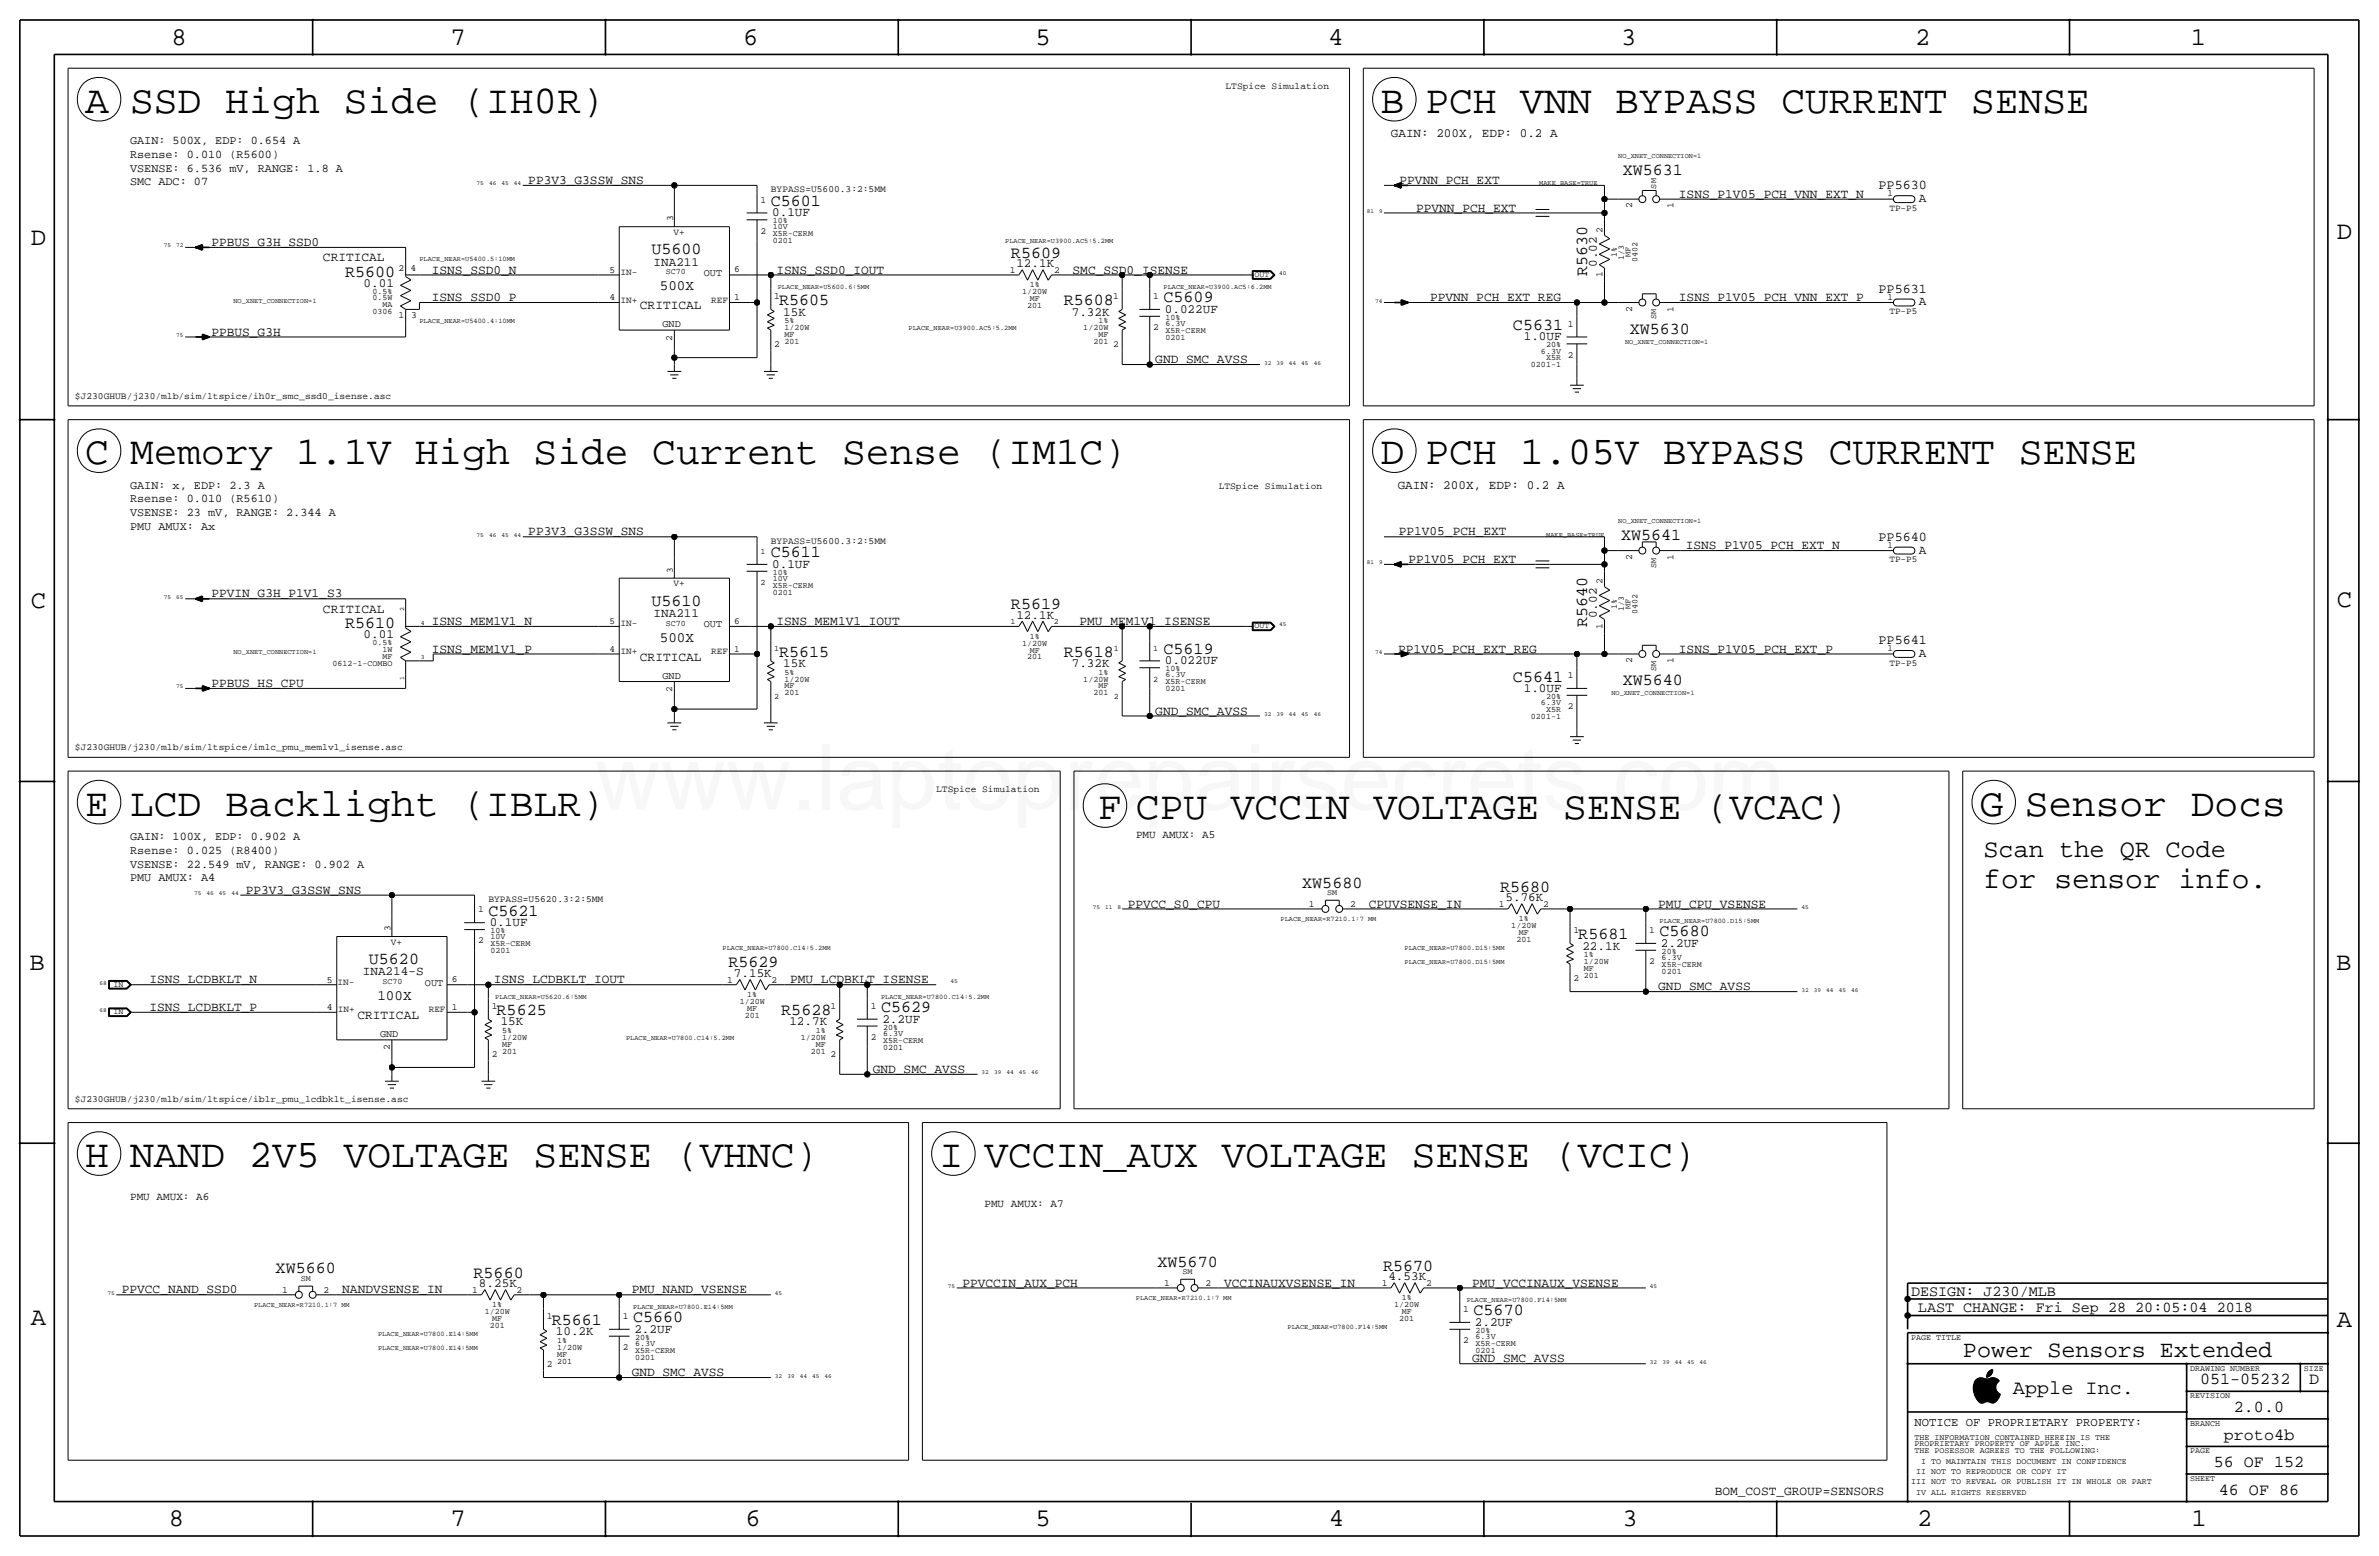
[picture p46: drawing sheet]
<svg xmlns="http://www.w3.org/2000/svg" width="877mm" height="574mm" viewBox="0 0 877 574" stroke-linecap="round" stroke-linejoin="round" font-family="sans-serif">
<defs><g id="words">
<text font-size="33.5" fill="#f00" x="219.3" y="298.4">www.laptoprepairsecrets.com</text>
<g font-size="14.6">
<text x="31.4" y="41.7">A SSD High Side (IH0R)</text>
<text x="509" y="41.7">B PCH VNN BYPASS CURRENT SENSE</text>
<text x="31.4" y="171.2">C Memory 1.1V High Side Current Sense (IM1C)</text>
<text x="509" y="171.2">D PCH 1.05V BYPASS CURRENT SENSE</text>
<text x="31.4" y="300.7">E LCD Backlight (IBLR)</text>
<text x="404.8" y="302">F CPU VCCIN VOLTAGE SENSE (VCAC)</text>
<text x="729.9" y="300.7">G Sensor Docs</text>
<text x="31.4" y="430.3">H NAND 2V5 VOLTAGE SENSE (VHNC)</text>
<text x="346.4" y="430.3">I VCCIN_AUX VOLTAGE SENSE (VCIC)</text>
</g>
<text font-size="10.9" x="731.2" y="327.4">for sensor info.</text>
<g font-size="9.4">
<text x="63.2" y="16.5">8</text>
<text x="166.1" y="16.5">7</text>
<text x="274" y="16.5">6</text>
<text x="381.7" y="16.5">5</text>
<text x="489.7" y="16.5">4</text>
<text x="597.6" y="16.5">3</text>
<text x="706.1" y="16.5">2</text>
<text x="807.7" y="16.5">1</text>
<text x="861.5" y="88.1">D</text>
<text x="11.4" y="90.4">D</text>
<text x="11.4" y="224.3">C</text>
<text x="861.5" y="223.8">C</text>
<text x="10.9" y="357.6">B</text>
<text x="861.3" y="357.4">B</text>
<text x="11.4" y="488.4">A</text>
<text x="861.5" y="489.2">A</text>
<text x="62.2" y="562.6">8</text>
<text x="166.1" y="562.6">7</text>
<text x="274.8" y="562.6">6</text>
<text x="381.7" y="562.6">5</text>
<text x="489.9" y="562.6">4</text>
<text x="598.1" y="562.6">3</text>
<text x="706.8" y="562.6">2</text>
<text x="807.9" y="562.6">1</text>
</g>
<text font-size="9.3" x="731.2" y="316">Scan the QR Code</text>
<text font-size="8.6" x="723.7" y="500.1">Power Sensors Extended</text>
<text font-size="7.4" x="742.1" y="513.9">Apple Inc.</text>
<g font-size="6.2">
<text x="598.3" y="64.5">XW5631</text>
<text x="284.2" y="75.9">C5601</text>
<text x="240.1" y="93.7">U5600</text>
<text x="372.7" y="95">R5609</text>
<text x="585.2" y="101.7" transform="rotate(-90 585.2 101.7)">R5630</text>
<text x="127.2" y="102.1">R5600</text>
<text x="287.2" y="112.5">R5605</text>
<text x="392.2" y="112.5">R5608</text>
<text x="429" y="111.5">C5609</text>
<text x="557.8" y="121.7">C5631</text>
<text x="600.8" y="122.9">XW5630</text>
<text x="597.6" y="199.1">XW5641</text>
<text x="284.2" y="205.5">C5611</text>
<text x="240.1" y="223.3">U5610</text>
<text x="372.7" y="224.5">R5619</text>
<text x="127.2" y="231.6">R5610</text>
<text x="585.2" y="231.2" transform="rotate(-90 585.2 231.2)">R5640</text>
<text x="287.2" y="242.1">R5615</text>
<text x="392.2" y="242.1">R5618</text>
<text x="429" y="241">C5619</text>
<text x="557.8" y="251.2">C5641</text>
<text x="598.3" y="252.5">XW5640</text>
<text x="480.1" y="327.1">XW5680</text>
<text x="553.1" y="328.7">R5680</text>
<text x="180" y="337.6">C5621</text>
<text x="581.9" y="346.2">R5681</text>
<text x="611.8" y="345.2">C5680</text>
<text x="136" y="355.3">U5620</text>
<text x="268.6" y="356.6">R5629</text>
<text x="183.1" y="374.1">R5625</text>
<text x="288" y="374.1">R5628</text>
<text x="324.8" y="373.1">C5629</text>
<text x="426.8" y="466.9">XW5670</text>
<text x="101.6" y="469.4">XW5660</text>
<text x="174.6" y="470.9">R5660</text>
<text x="509.9" y="468.4">R5670</text>
<text x="543.3" y="484.9">C5670</text>
<text x="203.4" y="488.4">R5661</text>
<text x="233.4" y="487.4">C5660</text>
<text x="811.1" y="510.3">051-05232</text>
<text x="851.3" y="510.3">D</text>
<text x="823.6" y="520.4">2.0.0</text>
<text x="819.9" y="530.6">proto4b</text>
<text x="816.2" y="540.8">56 OF 152</text>
<text x="818" y="550.9">46 OF 86</text>
</g>
<g font-size="5.6">
<text x="704.5" y="477.5">DESIGN: J230/MLB</text>
<text x="707.1" y="483.6">LAST CHANGE: Fri Sep 28 20:05:04 2018</text>
</g>
<g font-size="5.3">
<text x="243.3" y="106.9">500X</text>
<text x="243.3" y="236.5">500X</text>
<text x="139.1" y="368.6">100X</text>
</g>
<g font-size="5">
<text x="692.6" y="69.8">PP5630</text>
<text x="692.6" y="107.9">PP5631</text>
<text x="692.6" y="199.4">PP5640</text>
<text x="692.6" y="237.5">PP5641</text>
</g>
<g font-size="4.7">
<text x="512.8" y="50.6">GAIN: 200X, EDP: 0.2 A</text>
<text x="194.8" y="67.8">PP3V3_G3SSW_SNS</text>
<text x="516" y="67.8">PPVNN_PCH_EXT</text>
<text x="522.1" y="78">PPVNN_PCH_EXT</text>
<text x="619" y="72.9">ISNS_P1V05_PCH_VNN_EXT_N</text>
<text x="707.4" y="74.5">A</text>
<text x="284.7" y="79.8">0.1UF</text>
<text x="77.9" y="90.7">PPBUS_G3H_SSD0</text>
<text x="119.1" y="96.3">CRITICAL</text>
<text x="159.2" y="100.8">ISNS_SSD0_N</text>
<text x="241" y="98.1">INA211</text>
<text x="286.2" y="100.8">ISNS_SSD0_IOUT</text>
<text x="374.7" y="98.6">12.1K</text>
<text x="395.4" y="100.8">SMC_SSD0_ISENSE</text>
<text x="588.7" y="98.3" transform="rotate(-90 588.7 98.3)">0.02</text>
<text x="134" y="105.7">0.01</text>
<text x="159.2" y="111">ISNS_SSD0_P</text>
<text x="527.2" y="111">PPVNN_PCH_EXT_REG</text>
<text x="619" y="111">ISNS_P1V05_PCH_VNN_EXT_P</text>
<text x="707.4" y="112.6">A</text>
<text x="235.9" y="114">CRITICAL</text>
<text x="288.7" y="116.3">15K</text>
<text x="395.1" y="116.3">7.32K</text>
<text x="429.5" y="115.3">0.022UF</text>
<text x="77.9" y="123.7">PPBUS_G3H</text>
<text x="561.8" y="125.5">1.0UF</text>
<text x="425.9" y="133.8">GND_SMC_AVSS</text>
<text x="515.3" y="180.1">GAIN: 200X, EDP: 0.2 A</text>
<text x="194.8" y="197.3">PP3V3_G3SSW_SNS</text>
<text x="515.7" y="197.3">PP1V05_PCH_EXT</text>
<text x="621.5" y="202.4">ISNS_P1V05_PCH_EXT_N</text>
<text x="284.7" y="209.3">0.1UF</text>
<text x="519.2" y="207.5">PP1V05_PCH_EXT</text>
<text x="707.4" y="204">A</text>
<text x="77.9" y="220.2">PPVIN_G3H_P1V1_S3</text>
<text x="119.1" y="225.8">CRITICAL</text>
<text x="241" y="227.6">INA211</text>
<text x="588.7" y="227.9" transform="rotate(-90 588.7 227.9)">0.02</text>
<text x="159.2" y="230.4">ISNS_MEM1V1_N</text>
<text x="286.2" y="230.4">ISNS_MEM1V1_IOUT</text>
<text x="374.7" y="228.1">12.1K</text>
<text x="398" y="230.4">PMU_MEM1V1_ISENSE</text>
<text x="134" y="235.2">0.01</text>
<text x="159.2" y="240.5">ISNS_MEM1V1_P</text>
<text x="235.9" y="243.6">CRITICAL</text>
<text x="288.7" y="245.9">15K</text>
<text x="395.1" y="245.9">7.32K</text>
<text x="429.5" y="244.9">0.022UF</text>
<text x="515.5" y="240.5">PP1V05_PCH_EXT_REG</text>
<text x="619" y="240.5">ISNS_P1V05_PCH_EXT_P</text>
<text x="707.4" y="242.1">A</text>
<text x="77.9" y="253.2">PPBUS_HS_CPU</text>
<text x="561.8" y="255">1.0UF</text>
<text x="425.9" y="263.4">GND_SMC_AVSS</text>
<text x="90.6" y="329.4">PP3V3_G3SSW_SNS</text>
<text x="415.8" y="334.5">PPVCC_S0_CPU</text>
<text x="504.7" y="334.5">CPUVSENSE_IN</text>
<text x="555" y="332.2">5.76K</text>
<text x="611.3" y="334.5">PMU_CPU_VSENSE</text>
<text x="180.5" y="341.4">0.1UF</text>
<text x="583.4" y="350">22.1K</text>
<text x="612.3" y="349">2.2UF</text>
<text x="133.8" y="359.4">INA214-S</text>
<text x="55.1" y="362.5">ISNS_LCDBKLT_N</text>
<text x="182.1" y="362.5">ISNS_LCDBKLT_IOUT</text>
<text x="270.6" y="360.2">7.15K</text>
<text x="291.3" y="362.5">PMU_LCDBKLT_ISENSE</text>
<text x="611.3" y="365">GND_SMC_AVSS</text>
<text x="55.1" y="372.6">ISNS_LCDBKLT_P</text>
<text x="131.8" y="375.7">CRITICAL</text>
<text x="184.6" y="378">15K</text>
<text x="291" y="378">12.7K</text>
<text x="325.3" y="376.9">2.2UF</text>
<text x="321.8" y="395.5">GND_SMC_AVSS</text>
<text x="511.9" y="471.9">4.53K</text>
<text x="44.9" y="476.8">PPVCC_NAND_SSD0</text>
<text x="126.2" y="476.8">NANDVSENSE_IN</text>
<text x="176.6" y="474.5">8.25K</text>
<text x="232.9" y="476.8">PMU_NAND_VSENSE</text>
<text x="354.8" y="474.2">PPVCCIN_AUX_PCH</text>
<text x="451.3" y="474.2">VCCINAUXVSENSE_IN</text>
<text x="542.8" y="474.2">PMU_VCCINAUX_VSENSE</text>
<text x="233.9" y="491.2">2.2UF</text>
<text x="543.7" y="488.7">2.2UF</text>
<text x="204.9" y="492.3">10.2K</text>
<text x="542.8" y="502.2">GND_SMC_AVSS</text>
<text x="232.9" y="507.2">GND_SMC_AVSS</text>
<text x="632.2" y="550.9">BOM_COST_GROUP=SENSORS</text>
</g>
<text font-size="4.5" x="705.8" y="525.5">NOTICE OF PROPRIETARY PROPERTY:</text>
<g font-size="4.4">
<text x="48" y="53.1">GAIN: 500X, EDP: 0.654 A</text>
<text x="48" y="58.2">Rsense: 0.010 (R5600)</text>
<text x="48" y="63.2">VSENSE: 6.536 mV, RANGE: 1.8 A</text>
<text x="48" y="68.3">SMC ADC: 07</text>
<text x="48" y="180.1">GAIN: x, EDP: 2.3 A</text>
<text x="48" y="185.2">Rsense: 0.010 (R5610)</text>
<text x="48" y="190.2">VSENSE: 23 mV, RANGE: 2.344 A</text>
<text x="48" y="195.3">PMU AMUX: Ax</text>
<text x="48" y="309.6">GAIN: 100X, EDP: 0.902 A</text>
<text x="48" y="314.7">Rsense: 0.025 (R8400)</text>
<text x="48" y="319.8">VSENSE: 22.549 mV, RANGE: 0.902 A</text>
<text x="48" y="324.9">PMU AMUX: A4</text>
</g>
<g font-size="4.1">
<text x="418.8" y="308.9">PMU AMUX: A5</text>
<text x="48" y="442.2">PMU AMUX: A6</text>
<text x="362.9" y="444.7">PMU AMUX: A7</text>
</g>
<g font-size="3.8">
<text x="259.5" y="101.7">OUT</text>
<text x="244.2" y="120.7">GND</text>
<text x="259.5" y="231.2">OUT</text>
<text x="244.2" y="250.2">GND</text>
<text x="156.7" y="363.3">OUT</text>
<text x="140.1" y="382.3">GND</text>
</g>
<g font-size="3.5">
<text x="451.8" y="32.7">LTSpice Simulation</text>
<text x="284.2" y="70.8">BYPASS=U5600.3:2:5MM</text>
<text x="280.4" y="74.7">1</text>
<text x="601.7" y="76.8" transform="rotate(-90 601.7 76.8)">2</text>
<text x="616.9" y="76.8" transform="rotate(-90 616.9 76.8)">1</text>
<text x="695.9" y="72.4">1</text>
<text x="696.6" y="77.7">TP-P5</text>
<text x="248.1" y="81.5" transform="rotate(-90 248.1 81.5)">3</text>
<text x="248.3" y="86.6">V+</text>
<text x="280.4" y="86.1">2</text>
<text x="590.8" y="85.8" transform="rotate(-90 590.8 85.8)">2</text>
<text x="146.9" y="99.8">2</text>
<text x="151.3" y="99.8">4</text>
<text x="224.7" y="100.6">5</text>
<text x="228.8" y="101.3">IN-</text>
<text x="270.7" y="100.3">6</text>
<text x="372.2" y="100.6">1</text>
<text x="388.6" y="100.6">2</text>
<text x="590.8" y="102.2" transform="rotate(-90 590.8 102.2)">1</text>
<text x="224.7" y="110.7">4</text>
<text x="228.8" y="111.5">IN+</text>
<text x="262.2" y="111.5">REF</text>
<text x="270.7" y="110.7">1</text>
<text x="285.5" y="110.2">1</text>
<text x="410.3" y="110.2">1</text>
<text x="425.2" y="110.2">1</text>
<text x="695.9" y="110.5">1</text>
<text x="146.9" y="117.3">1</text>
<text x="151.6" y="117.3">3</text>
<text x="601.7" y="114.9" transform="rotate(-90 601.7 114.9)">2</text>
<text x="616.9" y="114.9" transform="rotate(-90 616.9 114.9)">1</text>
<text x="696.6" y="115.8">TP-P5</text>
<text x="247.9" y="125.5" transform="rotate(-90 247.9 125.5)">2</text>
<text x="425.2" y="121.6">2</text>
<text x="578" y="120.4">1</text>
<text x="285.5" y="128">2</text>
<text x="410.3" y="128">2</text>
<text x="578" y="131.8">2</text>
<text x="27.6" y="147">$J230GHUB/j230/mlb/sim/ltspice/ih0r_smc_ssd0_isense.asc</text>
<text x="449.3" y="180.1">LTSpice Simulation</text>
<text x="284.2" y="200.4">BYPASS=U5600.3:2:5MM</text>
<text x="695.9" y="201.9">1</text>
<text x="601.7" y="206.3" transform="rotate(-90 601.7 206.3)">2</text>
<text x="616.9" y="206.3" transform="rotate(-90 616.9 206.3)">1</text>
<text x="696.6" y="207.3">TP-P5</text>
<text x="248.1" y="211.1" transform="rotate(-90 248.1 211.1)">3</text>
<text x="590.8" y="215.4" transform="rotate(-90 590.8 215.4)">2</text>
<text x="248.3" y="216.2">V+</text>
<text x="224.7" y="230.1">5</text>
<text x="228.8" y="230.9">IN-</text>
<text x="270.7" y="229.9">6</text>
<text x="590.8" y="231.7" transform="rotate(-90 590.8 231.7)">1</text>
<text x="224.7" y="240.3">4</text>
<text x="228.8" y="241">IN+</text>
<text x="262.2" y="241">REF</text>
<text x="270.7" y="240.3">1</text>
<text x="601.7" y="244.4" transform="rotate(-90 601.7 244.4)">2</text>
<text x="616.9" y="244.4" transform="rotate(-90 616.9 244.4)">1</text>
<text x="695.9" y="240">1</text>
<text x="696.6" y="245.4">TP-P5</text>
<text x="578" y="249.9">1</text>
<text x="247.9" y="255.1" transform="rotate(-90 247.9 255.1)">2</text>
<text x="578" y="261.4">2</text>
<text x="27.6" y="276.6">$J230GHUB/j230/mlb/sim/ltspice/im1c_pmu_mem1v1_isense.asc</text>
<text x="345.2" y="291.8">LTSpice Simulation</text>
<text x="180" y="332.5">BYPASS=U5620.3:2:5MM</text>
<text x="482.5" y="334.3">1</text>
<text x="497.8" y="334.3">2</text>
<text x="552.6" y="334.3">1</text>
<text x="568.9" y="334.3">2</text>
<text x="176.2" y="336.3">1</text>
<text x="144" y="343.1" transform="rotate(-90 144 343.1)">3</text>
<text x="176.2" y="347.7">2</text>
<text x="580.1" y="343.9">1</text>
<text x="608" y="343.9">1</text>
<text x="144.1" y="348.2">V+</text>
<text x="608" y="355.3">2</text>
<text x="120.5" y="362.2">5</text>
<text x="124.5" y="363">IN-</text>
<text x="166.6" y="361.9">6</text>
<text x="268.1" y="362.2">1</text>
<text x="284.4" y="362.2">2</text>
<text x="580.1" y="361.7">2</text>
<text x="181.3" y="371.8">1</text>
<text x="306.2" y="371.8">1</text>
<text x="321" y="371.8">1</text>
<text x="120.5" y="372.4">4</text>
<text x="124.6" y="373.1">IN+</text>
<text x="158.1" y="373.1">REF</text>
<text x="166.6" y="372.4">1</text>
<text x="321" y="383.3">2</text>
<text x="143.7" y="387.2" transform="rotate(-90 143.7 387.2)">2</text>
<text x="181.3" y="389.6">2</text>
<text x="306.2" y="389.6">2</text>
<text x="27.6" y="406.1">$J230GHUB/j230/mlb/sim/ltspice/iblr_pmu_lcdbklt_isense.asc</text>
<text x="429.2" y="474">1</text>
<text x="444.4" y="474">2</text>
<text x="509.4" y="474">1</text>
<text x="525.8" y="474">2</text>
<text x="104" y="476.5">1</text>
<text x="119.3" y="476.5">2</text>
<text x="174.1" y="476.5">1</text>
<text x="190.5" y="476.5">2</text>
<text x="539.5" y="483.6">1</text>
<text x="201.6" y="486.2">1</text>
<text x="229.6" y="486.2">1</text>
<text x="229.6" y="497.6">2</text>
<text x="539.5" y="495">2</text>
<text x="201.6" y="503.9">2</text>
</g>
<g font-size="3.1">
<text x="610.6" y="69.5" transform="rotate(-90 610.6 69.5)">SM</text>
<text x="284.9" y="82.3">10%</text>
<text x="284.9" y="84.6">10V</text>
<text x="284.9" y="87.1">X5R-CERM</text>
<text x="284.9" y="89.7">0201</text>
<text x="596.1" y="94.8" transform="rotate(-90 596.1 94.8)">1%</text>
<text x="598.6" y="95.7" transform="rotate(-90 598.6 95.7)">1/3</text>
<text x="601.2" y="94.8" transform="rotate(-90 601.2 94.8)">MF</text>
<text x="245.4" y="101.1">SC70</text>
<text x="603.7" y="96.7" transform="rotate(-90 603.7 96.7)">0402</text>
<text x="379.6" y="105.9">1%</text>
<text x="462.5" y="102.1">OUT</text>
<text x="137.3" y="110.7">0.5W</text>
<text x="137.3" y="108.2">0.5%</text>
<text x="141" y="113.3">MA</text>
<text x="376.8" y="108.5">1/20W</text>
<text x="378.7" y="113.5">201</text>
<text x="379.6" y="111">MF</text>
<text x="137.3" y="115.8">0306</text>
<text x="289.3" y="119.1">5%</text>
<text x="404.9" y="119.1">1%</text>
<text x="429.7" y="117.9">10%</text>
<text x="610.6" y="117.7" transform="rotate(-90 610.6 117.7)">SM</text>
<text x="289.3" y="121.7">1/20W</text>
<text x="289.3" y="124.2">MF</text>
<text x="399.4" y="121.7">1/20W</text>
<text x="404.9" y="124.2">MF</text>
<text x="429.7" y="122.7">X5R-CERM</text>
<text x="429.7" y="120.1">6.3V</text>
<text x="429.7" y="125.2">0201</text>
<text x="289.3" y="126.7">201</text>
<text x="403.1" y="126.7">201</text>
<text x="568.1" y="130.3">6.3V</text>
<text x="570" y="128">20%</text>
<text x="564.4" y="135.4">0201-1</text>
<text x="570" y="132.8">X5R</text>
<text x="280.4" y="204.2">1</text>
<text x="610.6" y="209.2" transform="rotate(-90 610.6 209.2)">SM</text>
<text x="280.4" y="215.6">2</text>
<text x="284.9" y="214.1">10V</text>
<text x="284.9" y="211.8">10%</text>
<text x="284.9" y="219.2">0201</text>
<text x="284.9" y="216.7">X5R-CERM</text>
<text x="596.1" y="224.4" transform="rotate(-90 596.1 224.4)">1%</text>
<text x="598.6" y="225.3" transform="rotate(-90 598.6 225.3)">1/3</text>
<text x="601.2" y="224.4" transform="rotate(-90 601.2 224.4)">MF</text>
<text x="603.7" y="226.2" transform="rotate(-90 603.7 226.2)">0402</text>
<text x="245.4" y="230.6">SC70</text>
<text x="372.5" y="230.1">1</text>
<text x="388.6" y="230.1">2</text>
<text x="462.5" y="231.6">OUT</text>
<text x="137.3" y="237.7">0.5%</text>
<text x="285.4" y="239.8">1</text>
<text x="376.8" y="238">1/20W</text>
<text x="379.6" y="235.5">1%</text>
<text x="410.6" y="239.8">1</text>
<text x="425.1" y="239.8">1</text>
<text x="122.5" y="245.4">0612-1-COMBO</text>
<text x="141" y="240.3">1W</text>
<text x="141" y="242.8">MF</text>
<text x="378.7" y="243.1">201</text>
<text x="379.6" y="240.5">MF</text>
<text x="289.3" y="251.2">1/20W</text>
<text x="289.3" y="248.7">5%</text>
<text x="399.4" y="251.2">1/20W</text>
<text x="404.9" y="248.7">1%</text>
<text x="425.1" y="251.2">2</text>
<text x="429.7" y="249.7">6.3V</text>
<text x="429.7" y="247.4">10%</text>
<text x="610.6" y="247.3" transform="rotate(-90 610.6 247.3)">SM</text>
<text x="285.4" y="257.6">2</text>
<text x="289.3" y="256.3">201</text>
<text x="289.3" y="253.7">MF</text>
<text x="403.1" y="256.3">201</text>
<text x="404.9" y="253.7">MF</text>
<text x="410.6" y="257.6">2</text>
<text x="429.7" y="254.8">0201</text>
<text x="429.7" y="252.2">X5R-CERM</text>
<text x="570" y="257.6">20%</text>
<text x="568.1" y="259.8">6.3V</text>
<text x="570" y="262.4">X5R</text>
<text x="564.4" y="264.9">0201-1</text>
<text x="489.3" y="329.9">SM</text>
<text x="559.9" y="339.6">1%</text>
<text x="180.8" y="343.9">10%</text>
<text x="180.8" y="346.2">10V</text>
<text x="557.2" y="342.1">1/20W</text>
<text x="559" y="347.2">201</text>
<text x="559.9" y="344.7">MF</text>
<text x="180.8" y="351.3">0201</text>
<text x="180.8" y="348.7">X5R-CERM</text>
<text x="583.9" y="352.8">1%</text>
<text x="612.6" y="351.5">20%</text>
<text x="612.6" y="353.8">6.3V</text>
<text x="583.9" y="355.3">1/20W</text>
<text x="583.9" y="357.9">MF</text>
<text x="612.6" y="356.4">X5R-CERM</text>
<text x="612.6" y="358.9">0201</text>
<text x="41.9" y="363.7">IN</text>
<text x="141" y="362.7">SC70</text>
<text x="583.9" y="360.4">201</text>
<text x="272.7" y="370.1">1/20W</text>
<text x="275.5" y="367.5">1%</text>
<text x="41.9" y="373.9">IN</text>
<text x="274.5" y="375.2">201</text>
<text x="275.5" y="372.6">MF</text>
<text x="185.1" y="380.7">5%</text>
<text x="185.1" y="383.3">1/20W</text>
<text x="295.2" y="383.3">1/20W</text>
<text x="300.8" y="380.7">1%</text>
<text x="325.6" y="381.8">6.3V</text>
<text x="325.6" y="379.5">20%</text>
<text x="185.1" y="388.4">201</text>
<text x="185.1" y="385.8">MF</text>
<text x="298.9" y="388.4">201</text>
<text x="300.8" y="385.8">MF</text>
<text x="325.6" y="386.8">0201</text>
<text x="325.6" y="384.3">X5R-CERM</text>
<text x="110.9" y="472.2">SM</text>
<text x="436" y="469.6">SM</text>
<text x="516.8" y="479.3">1%</text>
<text x="178.7" y="484.4">1/20W</text>
<text x="181.5" y="481.8">1%</text>
<text x="514" y="481.8">1/20W</text>
<text x="516.8" y="484.4">MF</text>
<text x="180.6" y="489.5">201</text>
<text x="181.5" y="486.9">MF</text>
<text x="515.8" y="486.9">201</text>
<text x="544" y="491.2">20%</text>
<text x="205.4" y="497.6">1/20W</text>
<text x="205.4" y="495">1%</text>
<text x="234.1" y="493.8">20%</text>
<text x="234.1" y="496.1">6.3V</text>
<text x="544" y="493.5">6.3V</text>
<text x="544" y="496.1">X5R-CERM</text>
<text x="704.5" y="493.8">PAGE TITLE</text>
<text x="205.4" y="502.7">201</text>
<text x="205.4" y="500.1">MF</text>
<text x="234.1" y="501.1">0201</text>
<text x="234.1" y="498.6">X5R-CERM</text>
<text x="544" y="498.6">0201</text>
<text x="807.4" y="505.2">DRAWING NUMBER</text>
<text x="849.3" y="505.2">SIZE</text>
<text x="807.4" y="515.4">REVISION</text>
<text x="807.4" y="525.5">BRANCH</text>
<text x="705.8" y="533.1">PROPRIETARY PROPERTY OF APPLE INC.</text>
<text x="705.8" y="530.6">THE INFORMATION CONTAINED HEREIN IS THE</text>
<text x="705.8" y="535.7">THE POSESSOR AGREES TO THE FOLLOWING:</text>
<text x="708.2" y="539.5">I TO MAINTAIN THIS DOCUMENT IN CONFIDENCE</text>
<text x="807.4" y="535.7">PAGE</text>
<text x="706.4" y="543.3">II NOT TO REPRODUCE OR COPY IT</text>
<text x="807.4" y="545.8">SHEET</text>
<text x="704.5" y="547.1">III NOT TO REVEAL OR PUBLISH IT IN WHOLE OR PART</text>
<text x="706.4" y="550.9">IV ALL RIGHTS RESERVED</text>
</g>
<g font-size="2.6">
<text x="596.6" y="58.2">NO_XNET_CONNECTION=1</text>
<text x="567.5" y="68.3">MAKE_BASE=TRUE</text>
<text x="370.6" y="89.7">PLACE_NEAR=U3900.AC5:5.2MM</text>
<text x="154.6" y="96.3">PLACE_NEAR=U5400.5:10MM</text>
<text x="286.7" y="106.4">PLACE_NEAR=U5600.6:5MM</text>
<text x="429" y="106.4">PLACE_NEAR=U3900.AC5:6.2MM</text>
<text x="86.1" y="111.5">NO_XNET_CONNECTION=1</text>
<text x="154.6" y="119.1">PLACE_NEAR=U5400.4:10MM</text>
<text x="335" y="121.7">PLACE_NEAR=U3900.AC5:5.2MM</text>
<text x="599.1" y="126.7">NO_XNET_CONNECTION=1</text>
<text x="570" y="197.9">MAKE_BASE=TRUE</text>
<text x="596.6" y="192.8">NO_XNET_CONNECTION=1</text>
<text x="86.1" y="241">NO_XNET_CONNECTION=1</text>
<text x="594.1" y="256.3">NO_XNET_CONNECTION=1</text>
<text x="472.1" y="339.6">PLACE_NEAR=R7210.1:7 MM</text>
<text x="611.8" y="340.1">PLACE_NEAR=U7800.D15:5MM</text>
<text x="266.4" y="350.3">PLACE_NEAR=U7800.C14:5.2MM</text>
<text x="517.9" y="350.3">PLACE_NEAR=U7800.D15:5MM</text>
<text x="517.9" y="355.3">PLACE_NEAR=U7800.D15:5MM</text>
<text x="182.6" y="368">PLACE_NEAR=U5620.6:5MM</text>
<text x="324.8" y="368">PLACE_NEAR=U7800.C14:5.2MM</text>
<text x="230.8" y="383.3">PLACE_NEAR=U7800.C14:5.2MM</text>
<text x="418.8" y="479.3">PLACE_NEAR=R7210.1:7 MM</text>
<text x="540.7" y="479.8">PLACE_NEAR=U7800.F14:5MM</text>
<text x="93.7" y="481.8">PLACE_NEAR=R7210.1:7 MM</text>
<text x="233.4" y="482.3">PLACE_NEAR=U7800.E14:5MM</text>
<text x="474.7" y="490">PLACE_NEAR=U7800.F14:5MM</text>
<text x="139.4" y="492.5">PLACE_NEAR=U7800.E14:5MM</text>
<text x="139.4" y="497.6">PLACE_NEAR=U7800.E14:5MM</text>
</g>
<g font-size="2.4">
<text x="149" y="225.3" transform="rotate(-90 149 225.3)">2</text>
<text x="155.1" y="230.4">4</text>
<text x="155.1" y="243.1">3</text>
<text x="149" y="250.6" transform="rotate(-90 149 250.6)">1</text>
</g>
<g font-size="2.3">
<text x="175.7" y="68.3">75</text>
<text x="180.3" y="68.3">46</text>
<text x="184.9" y="68.3">45</text>
<text x="189.4" y="68.3">44</text>
<text x="503.9" y="78.5">81</text>
<text x="508.5" y="78.5">9</text>
<text x="60.4" y="91.2">75</text>
<text x="65" y="91.2">72</text>
<text x="471.6" y="101.3">40</text>
<text x="506.9" y="111.5">74</text>
<text x="65" y="124.2">75</text>
<text x="466" y="134.4">32</text>
<text x="470.6" y="134.4">39</text>
<text x="475.2" y="134.4">44</text>
<text x="479.8" y="134.4">45</text>
<text x="484.3" y="134.4">46</text>
<text x="175.7" y="197.9">75</text>
<text x="180.3" y="197.9">46</text>
<text x="184.9" y="197.9">45</text>
<text x="189.4" y="197.9">44</text>
<text x="503.9" y="208">81</text>
<text x="508.5" y="208">9</text>
<text x="60.4" y="220.7">75</text>
<text x="65" y="220.7">65</text>
<text x="471.6" y="230.9">45</text>
<text x="506.9" y="241">74</text>
<text x="65" y="253.7">75</text>
<text x="466" y="263.9">32</text>
<text x="470.6" y="263.9">39</text>
<text x="475.2" y="263.9">44</text>
<text x="479.8" y="263.9">45</text>
<text x="484.3" y="263.9">46</text>
<text x="71.6" y="329.9">75</text>
<text x="76.1" y="329.9">46</text>
<text x="80.7" y="329.9">45</text>
<text x="85.3" y="329.9">44</text>
<text x="402.8" y="335">75</text>
<text x="407.4" y="335">11</text>
<text x="412" y="335">8</text>
<text x="664.2" y="335">45</text>
<text x="36.7" y="363">68</text>
<text x="350.4" y="362.5">45</text>
<text x="664.2" y="365.5">32</text>
<text x="668.7" y="365.5">39</text>
<text x="673.3" y="365.5">44</text>
<text x="677.9" y="365.5">45</text>
<text x="682.5" y="365.5">46</text>
<text x="36.7" y="373.1">68</text>
<text x="361.9" y="396">32</text>
<text x="366.5" y="396">39</text>
<text x="371" y="396">44</text>
<text x="375.6" y="396">45</text>
<text x="380.2" y="396">46</text>
<text x="39.6" y="477.3">75</text>
<text x="285.7" y="477.3">45</text>
<text x="349.5" y="474.7">75</text>
<text x="608.3" y="474.7">45</text>
<text x="608.3" y="502.7">32</text>
<text x="612.9" y="502.7">39</text>
<text x="617.4" y="502.7">44</text>
<text x="622" y="502.7">45</text>
<text x="626.6" y="502.7">46</text>
<text x="285.7" y="507.7">32</text>
<text x="290.3" y="507.7">39</text>
<text x="294.8" y="507.7">44</text>
<text x="299.4" y="507.7">45</text>
<text x="304" y="507.7">46</text>
</g>
</g></defs>
<g fill="none" stroke="#000" stroke-width=".37">
<path d="M25.1 25.1h472.4zM25.1 25.1v124.5zM497.5 25.1v124.5zM502.6 25.1v124.5zM502.6 25.1h350.5zM853.1 25.1v124.5zM192.7 68.3h55.9zM248.6 68.3h30.5zM248.6 68.3v7.6zM248.6 75.9v7.7zM275.3 78.5h7.6zM279.1 68.3v2.6z"/>
<path d="M279.1 70.9v7.6zM510.2 78.5h55.9zM510.2 68.3h81.3zM566.1 79.8h5.1zM566.1 78.5h5.1zM566.1 77.2h5.1zM571.2 78.5h20.3zM591.5 68.3v5.1zM591.5 73.4v5.1zM591.5 78.5v2.5zM591.5 73.4h5.1zM596.6 73.4h7.6z"/>
<path d="M605.5 70.2v1.9zM605.5 70.2h5.1zM610.6 70.2v1.9zM611.8 73.4h7.7zM619.5 73.4h76.2zM695.7 73.4h2.5zM699.3 72.1h5.2zM699.5 72.2a1.26 1.26 0 0 0-1.5 1.2 1.26 1.26 0 0 0 1.5 1.3M699.5 74.7h5zM704.5 72.2a1.26 1.26 0 0 1 1.5 1.2 1.26 1.26 0 0 1-1.5 1.3M68.3 91.2h81.3zM149.6 91.2v5.1z"/>
<path d="M149.6 96.3v5.7zM228.3 83.6v38.1zM228.3 83.6h40.6zM268.9 83.6v38.1zM275.3 81h7.6zM279.1 88.6v22.9zM279.1 81v7.6zM376.9 99.4l1.9 3.9zM376.9 99.4l-1.3 1.9zM380.7 99.4l-1.9 3.9zM380.7 99.4l1.9 3.9zM384.5 99.4l-1.9 3.9z"/>
<path d="M384.5 99.4l1.9 3.9zM461.7 99.8v3.1zM461.7 99.8h6.8zM461.8 99.9h6.6zM461.8 99.9v2.9zM461.9 100h6.5zM461.9 100v2.7zM468.4 100l1.3 1.3zM468.4 99.9l1.5 1.4zM468.5 99.8l1.6 1.5zM589.6 97.5l3.8-1.9zM589.6 89.9l3.8-1.9z"/>
<path d="M589.6 93.7l3.8-1.9zM589.6 93.7l3.8 1.9zM589.6 89.9l3.8 1.9zM589.6 97.5l1.9 1.3zM591.5 86.7l1.9 1.3zM591.5 81v5.7zM591.5 98.8v5.1zM147.6 112.8l3.9-2zM147.6 105.2l3.9-2zM147.6 105.2l3.9 1.8zM147.6 109l3.9 1.8zM147.6 109l3.9-2z"/>
<path d="M147.6 112.8l2 1.2zM149.6 119.1v5.1zM149.6 114h5zM149.6 101.3h5zM149.6 114v5.1zM149.6 102l2 1.2zM154.6 111.5v2.5zM154.6 111.5h66.1zM154.6 101.3h66.1zM220.7 111.5h7.6zM220.7 101.3h7.6zM268.9 111.5h7.7z"/>
<path d="M268.9 101.3h7.7zM276.6 111.5h2.5zM276.6 101.3h7.6zM279.1 111.5v20.3zM282.9 118.6l2.5 1.3zM282.9 116.1l2.5 1.2zM282.9 118.6l2.5-1.3zM282.9 116.1l2.5-1.3zM284.2 101.3v5.1zM284.2 106.4v7.6zM284.2 114l1.2 .8zM284.2 101.3h86.3z"/>
<path d="M370.5 101.3h5.1zM387.7 101.3h5.7zM387.7 101.3l-1.3 2zM393.4 101.3h20.3zM412.4 119.9l2.6-1.3zM412.4 117.3l2.6-1.2zM412.4 114.8l1.3-.8zM412.4 119.9l2.6 1zM412.4 117.3l2.6 1.3zM412.4 114.8l2.6 1.3zM413.7 101.3h10.2zM413.7 101.3v5.1z"/>
<path d="M413.7 106.4v7.6zM420.1 116.6h7.6zM420.1 114h7.6zM423.9 101.3h35.5zM423.9 101.3v5.1zM423.9 106.4v7.6zM423.9 116.6v7.6zM459.4 101.3h2.6zM461.7 102.9h6.8zM461.8 102.8h6.6zM461.9 102.7h6.5zM462 100.1h6.3z"/>
<path d="M462 100.1v2.5zM462 102.6h6.3zM468.3 100.1l1.3 1.2zM468.4 102.7l1.3-1.4zM468.4 102.8l1.5-1.5zM468.5 102.9l1.6-1.6zM469.6 101.3l-1.3 1.3zM510.2 111.5h71.2zM581.4 111.5h10.1zM581.4 111.5v5.1zM581.4 116.6v7.6zM591.5 103.9v7.6z"/>
<path d="M591.5 111.5h5.1zM596.6 111.5h7.6zM605.5 108.3v1.9zM605.5 108.3h5.1zM610.6 108.3v1.9zM611.8 111.5h7.7zM619.5 111.5h76.2zM695.7 111.5h2.5zM699.3 110.2h5.2zM699.5 110.3a1.26 1.26 0 0 0-1.5 1.2 1.26 1.26 0 0 0 1.5 1.3M699.5 112.8h5zM704.5 110.3a1.26 1.26 0 0 1 1.5 1.2 1.26 1.26 0 0 1-1.5 1.3"/>
<path d="M68.3 124.2h81.3zM228.3 121.7h40.6zM246.1 136.9h5.1zM247.1 138.2h3zM247.9 139.4h1.5zM248.6 131.8h30.5zM248.6 131.8v2.6zM248.6 129.3v2.5zM248.6 121.7v7.6zM248.6 134.4v2.5zM281.6 136.9h5.1zM282.7 138.2h3z"/>
<path d="M282.9 120.9l1.3 .8zM282.9 120.9l2.5-1zM283.4 139.4h1.5zM284.2 129.3v5.1zM284.2 134.4v2.5zM284.2 121.7v7.6zM413.7 121.7l1.3-.8zM413.7 129.3v5.1zM413.7 134.4h10.2zM413.7 121.7v7.6zM423.9 134.4h40.6zM423.9 124.2v10.2z"/>
<path d="M577.5 124.2h7.7zM577.5 126.7h7.7zM581.4 134.4v5zM581.4 126.7v7.7zM581.4 139.4v2.6zM25.1 154.7v124.4zM25.1 154.7h472.4zM25.1 149.6h472.4zM497.5 154.7v124.4zM502.6 154.7h350.5zM502.6 154.7v124.4zM502.6 149.6h350.5z"/>
<path d="M578.8 142h5.1zM579.8 143.3h3.1zM580.6 144.5h1.5zM853.1 154.7v124.4zM192.7 197.9h55.9zM248.6 197.9h30.5zM248.6 197.9v7.6zM279.1 197.9v2.5zM510.2 197.9h81.3zM591.5 197.9v5zM605.5 199.7v2zM605.5 199.7h5.1z"/>
<path d="M610.6 199.7v2zM228.3 213.1v38.1zM228.3 213.1h40.6zM248.6 205.5v7.6zM268.9 213.1v38.1zM275.3 210.6h7.6zM275.3 208h7.6zM279.1 218.2v22.8zM279.1 200.4v7.6zM279.1 210.6v7.6zM510.2 208h55.9zM566.1 209.3h5.1z"/>
<path d="M566.1 208h5.1zM566.1 206.8h5.1zM571.2 208h20.3zM589.6 219.5l3.8-2zM589.6 219.5l3.8 1.8zM591.5 216.3l1.9 1.2zM591.5 202.9v5.1zM591.5 208v2.6zM591.5 202.9h5.1zM591.5 210.6v5.7zM596.6 202.9h7.6zM611.8 202.9h7.7z"/>
<path d="M619.5 202.9h76.2zM695.7 202.9h2.5zM699.3 201.7h5.2zM699.5 201.7a1.26 1.26 0 0 0-1.5 1.3 1.26 1.26 0 0 0 1.5 1.2M699.5 204.2h5zM704.5 201.7a1.26 1.26 0 0 1 1.5 1.3 1.26 1.26 0 0 1-1.5 1.2M68.3 220.7h81.3zM147.6 234.7l3.9-1.9zM147.6 234.7l3.9 1.9zM147.6 238.5l3.9 1.9zM147.6 238.5l3.9-1.9zM149.6 220.7v5.1z"/>
<path d="M149.6 230.9h5zM149.6 225.8v5.7zM149.6 231.5l2 1.3zM154.6 230.9h66.1zM220.7 230.9h7.6zM268.9 230.9h7.7zM276.6 230.9h7.6zM284.2 230.9v5.1zM284.2 236v7.6zM284.2 230.9h86.3zM370.5 230.9h5.1zM376.9 229l1.9 3.8z"/>
<path d="M376.9 229l-1.3 1.9zM380.7 229l-1.9 3.8zM380.7 229l1.9 3.8zM384.5 229l-1.9 3.8zM384.5 229l1.9 3.8zM387.7 230.9h5.7zM387.7 230.9l-1.3 1.9zM393.4 230.9h20.3zM413.7 230.9h10.2zM413.7 230.9v5.1zM413.7 236v7.6zM423.9 230.9h35.5z"/>
<path d="M423.9 230.9v5.1zM423.9 236v7.6zM459.4 230.9h2.6zM461.7 232.5h6.8zM461.7 229.3v3.2zM461.7 229.3h6.8zM461.8 229.4h6.6zM461.8 229.4v3zM461.8 232.4h6.6zM461.9 229.5h6.5zM461.9 229.5v2.8zM461.9 232.3h6.5z"/>
<path d="M462 229.6h6.3zM462 229.6v2.6zM462 232.2h6.3zM468.3 229.6l1.3 1.3zM468.4 232.3l1.3-1.4zM468.4 229.5l1.3 1.4zM468.4 232.4l1.5-1.5zM468.4 229.4l1.5 1.5zM468.5 229.3l1.6 1.6zM468.5 232.5l1.6-1.6zM469.6 230.9l-1.3 1.3zM589.6 227.1l3.8-2z"/>
<path d="M589.6 223.3l3.8-2zM589.6 223.3l3.8 1.8zM589.6 227.1l1.9 1.2zM591.5 233.4v7.6zM591.5 228.3v5.1zM605.5 237.8v2zM605.5 237.8h5.1zM610.6 237.8v2zM699.3 239.8h5.2zM699.5 239.8a1.26 1.26 0 0 0-1.5 1.3 1.26 1.26 0 0 0 1.5 1.2M704.5 239.8a1.26 1.26 0 0 1 1.5 1.3 1.26 1.26 0 0 1-1.5 1.2M68.3 253.7h81.3z"/>
<path d="M147.6 242.3l3.9-1.9zM147.6 242.3l2 1.3zM149.6 248.7v5zM149.6 243.6h5zM149.6 243.6v5.1zM154.6 243.6h5.1zM159.7 241v2.6zM159.7 241h61zM220.7 241h7.6zM228.3 251.2h40.6zM248.6 258.8v2.6zM248.6 251.2v7.6z"/>
<path d="M268.9 241h7.7zM276.6 241h2.5zM279.1 241v20.4zM282.9 250.4l1.3 .8zM282.9 248.2l2.5 1.2zM282.9 245.6l2.5 1.3zM282.9 250.4l2.5-1zM282.9 248.2l2.5-1.3zM282.9 245.6l2.5-1.3zM284.2 258.8v5.1zM284.2 251.2v7.6zM284.2 243.6l1.2 .7z"/>
<path d="M412.4 249.4l2.6-1.2zM412.4 246.9l2.6-1.3zM412.4 244.3l1.3-.7zM412.4 249.4l2.6 1zM412.4 246.9l2.6 1.3zM412.4 244.3l2.6 1.3zM413.7 251.2l1.3-.8zM413.7 258.8v5.1zM413.7 251.2v7.6zM420.1 246.1h7.6zM420.1 243.6h7.6zM423.9 253.7v10.2z"/>
<path d="M423.9 246.1v7.6zM510.2 241h71.2zM577.5 253.7h7.7zM577.5 256.3h7.7zM581.4 241h10.1zM581.4 241v5.1zM581.4 246.1v7.6zM581.4 256.3v7.6zM591.5 241h5.1zM596.6 241h7.6zM611.8 241h7.7zM619.5 241h76.2z"/>
<path d="M695.7 241h2.5zM699.5 242.3h5zM25.1 279.1h472.4zM246.1 266.4h5.1zM247.1 267.7h3zM247.9 269h1.5zM248.6 261.4h30.5zM248.6 261.4v2.5zM248.6 263.9v2.5zM281.6 266.4h5.1zM282.7 267.7h3zM283.4 269h1.5z"/>
<path d="M284.2 263.9v2.5zM413.7 263.9h10.2zM423.9 263.9h40.6zM502.6 279.1h350.5zM578.8 271.5h5.1zM579.8 272.8h3.1zM580.6 274.1h1.5zM581.4 263.9v5.1zM581.4 269v2.5zM25.1 284.2h365.8zM25.1 284.2v124.5zM390.9 284.2v124.5z"/>
<path d="M395.9 284.2v124.5zM395.9 284.2h322.6zM718.5 284.2v124.5zM723.6 284.2v124.5zM723.6 284.2h129.5zM853.1 284.2v124.5zM88.6 329.9h55.9zM144.5 329.9h30.5zM144.5 329.9v7.7zM144.5 337.6v7.6zM175 329.9v2.6zM175 332.5v7.6z"/>
<path d="M413.7 335h66.1zM479.8 335h7.6zM488.6 331.8v2zM488.6 331.8h5.1zM493.7 331.8v2zM495 335h7.6zM502.6 335h48.3zM550.9 335h5.1zM557.2 333.1l-1.2 1.9zM557.2 333.1l2 3.9zM561 333.1l-1.8 3.9zM561 333.1l2 3.9z"/>
<path d="M564.8 333.1l-1.8 3.9zM564.8 333.1l2 3.9zM568 335h5.7zM568 335l-1.2 2zM573.7 335h5.1zM578.8 335h28zM578.8 335v5.1zM606.8 335h55.8zM606.8 335v5.1zM124.2 345.2h40.6zM124.2 345.2v38.1zM164.8 345.2v38.1z"/>
<path d="M171.1 340.1h7.7zM171.1 342.6h7.7zM175 350.3v22.8zM175 342.6v7.7zM577.5 354.6l2.6-1zM577.5 352.3l2.6-1.3zM577.5 349.8l2.6-1.3zM577.5 354.6l1.3 .7zM577.5 352.3l2.6 1.3zM577.5 349.8l2.6 1.2zM578.8 355.3v7.7zM578.8 340.1v7.6z"/>
<path d="M578.8 347.7l1.3 .8zM602.9 350.3h7.7zM602.9 347.7h7.7zM606.8 357.9v7.6zM606.8 340.1v7.6zM606.8 350.3v7.6zM40 371.6v3.1zM40 374.7h6.8zM40 361.4v3.1zM40 364.5h6.8zM40 371.6h6.8zM40 361.4h6.8z"/>
<path d="M40.1 371.7h6.7zM40.1 361.5h6.7zM40.1 371.7v2.9zM40.1 374.6h6.7zM40.1 361.5v2.9zM40.1 364.4h6.7zM40.2 371.8h6.5zM40.2 371.8v2.7zM40.2 374.5h6.5zM40.2 361.6h6.5zM40.2 361.6v2.7zM40.2 364.3h6.5z"/>
<path d="M40.3 371.9h6.4zM40.3 361.7h6.4zM40.3 371.9v2.5zM40.3 374.4h6.4zM40.3 361.7v2.5zM40.3 364.2h6.4zM46.7 374.4l1.3-1.3zM46.7 364.2l1.3-1.2zM46.7 371.9l1.3 1.2zM46.7 361.7l1.3 1.3zM46.7 374.5l1.4-1.4zM46.7 364.3l1.4-1.3z"/>
<path d="M46.7 371.8l1.4 1.3zM46.7 361.6l1.4 1.4zM46.8 371.7l1.5 1.4zM46.8 361.5l1.5 1.5zM46.8 371.6l1.6 1.5zM46.8 361.4l1.6 1.6zM46.8 374.7l1.6-1.6zM46.8 364.5l1.6-1.5zM48 373.1h2.5zM48 363h2.5zM48.3 373.1l-1.5 1.5zM48.3 363l-1.5 1.4z"/>
<path d="M50.5 363h66zM50.5 373.1h66zM116.5 363h7.7zM116.5 373.1h7.7zM164.8 363h7.6zM164.8 373.1h7.6zM172.4 373.1h2.6zM172.4 363h7.6zM175 373.1v20.3zM178.8 377.7l2.5-1.3zM178.8 377.7l2.5 1.3zM180 363h86.4z"/>
<path d="M180 363v5zM180 368v7.7zM180 375.7l1.3 .7zM266.4 363h5.1zM272.7 361l2 3.9zM272.7 361l-1.2 2zM276.6 361l-1.9 3.9zM276.6 361l1.9 3.9zM280.4 361l-1.9 3.9zM280.4 361l1.9 3.9zM283.6 363h5.7zM283.6 363l-1.3 1.9z"/>
<path d="M289.3 363h20.3zM308.3 379l2.5 1.2zM308.3 376.4l2.5 1.3zM308.3 379l2.5-1.3zM308.3 376.4l1.3-.7zM309.6 363h10.1zM309.6 363v5zM309.6 368v7.7zM315.9 378.2h7.6zM315.9 375.7h7.6zM319.7 363v5zM319.7 363h25.4z"/>
<path d="M319.7 368v7.7zM319.7 378.2v7.6zM578.8 363v2.5zM578.8 365.5h28zM606.8 365.5h55.8zM124.2 383.3h40.6zM141.9 398.5h5.1zM143 399.8h3zM144.5 393.4h30.5zM144.5 393.4v2.6zM144.5 390.9v2.5zM144.5 383.3v7.6z"/>
<path d="M144.5 396v2.5zM177.5 398.5h5.1zM178.5 399.8h3.1zM178.8 382.5l2.5-1zM178.8 380.2l2.5-1.2zM178.8 382.5l1.2 .8zM178.8 380.2l2.5 1.3zM180 390.9v5.1zM180 396v2.5zM180 383.3v7.6zM308.3 381.5l2.5 1zM308.3 381.5l2.5-1.3z"/>
<path d="M309.6 383.3l1.2-.8zM309.6 390.9v5.1zM309.6 396h10.1zM309.6 383.3v7.6zM319.7 396h40.7zM319.7 385.8v10.2zM25.1 408.7h365.8zM25.1 413.8v124.4zM25.1 413.8h309.9zM143.7 401.1h1.5zM179.3 401.1h1.5zM335 413.8v124.4z"/>
<path d="M340.1 413.8v124.4zM340.1 413.8h355.6zM395.9 408.7h322.6zM695.7 413.8v124.4zM723.6 408.7h129.5zM42.9 477.3h58.4zM101.3 477.3h7.6zM110.2 474.1h5.1zM110.2 474.1v1.9zM115.3 474.1v1.9zM116.5 477.3h7.7zM124.2 477.3h48.2z"/>
<path d="M172.4 477.3h5.1zM178.8 475.3l-1.3 2zM178.8 475.3l1.9 3.9zM182.6 475.3l-1.9 3.9zM182.6 475.3l1.9 3.9zM186.4 475.3l-1.9 3.9zM186.4 475.3l1.9 3.9zM189.6 477.3l-1.3 1.9zM189.6 477.3h5.7zM195.3 477.3h5.1zM200.4 477.3h27.9zM200.4 477.3v5z"/>
<path d="M228.3 477.3v5zM228.3 477.3h55.9zM352.8 474.7h73.6zM426.4 474.7h7.6zM435.3 471.5v2zM435.3 471.5h5.1zM440.4 471.5v2zM441.7 474.7h7.6zM449.3 474.7h58.4zM507.7 474.7h5.1zM514 472.8l2 3.9zM514 472.8l-1.2 1.9z"/>
<path d="M517.9 472.8l-1.9 3.9zM517.9 472.8l1.9 3.9zM521.7 472.8l-1.9 3.9zM521.7 472.8l1.9 3.9zM524.9 474.7l-1.3 2zM524.9 474.7h5.7zM530.6 474.7h7.6zM538.2 474.7h68.6zM538.2 474.7v5.1zM538.2 479.8v7.6zM199.1 496.8l1.3 .8zM199.1 494.5l2.5 1.3z"/>
<path d="M199.1 492l2.5 1.3zM199.1 496.8l2.5-1zM199.1 494.5l2.5-1.2zM199.1 492l2.5-1.3zM200.4 497.6v7.6zM200.4 482.3v7.7zM200.4 490l1.2 .7zM224.5 492.5h7.6zM224.5 490h7.6zM228.3 482.3v7.7zM228.3 492.5v7.6zM534.4 490h7.6z"/>
<path d="M534.4 487.4h7.6zM538.2 497.6v5.1zM538.2 490v7.6zM200.4 507.7h27.9zM200.4 505.2v2.5zM228.3 507.7h55.9zM228.3 500.1v7.6zM538.2 502.7h68.6zM727.5 511.7h8.3zM727.5 511.8h8.3zM727.5 511.6h8.3zM727.5 511.9h8.3z"/>
<path d="M727.5 511.1h8.3zM727.5 512.2h8.4zM727.5 512.4h8.5zM727.5 511.2h8.2zM727.5 511.3h8.2zM727.5 511.5h8.2zM727.5 511.4h8.2zM727.5 512h8.3zM727.5 512.1h8.3zM727.5 512.3h8.4zM727.6 512.7h8.5zM727.6 512.5h8.4z"/>
<path d="M727.6 512.8h8.6zM727.6 510.8h8.2zM727.6 511h8.2zM727.6 510.9h8.2zM727.6 510.7h8.2zM727.6 512.6h8.4zM727.6 513.1h8.8zM727.6 512.9h8.6zM727.6 510.6h8.3zM727.6 510.5h8.3zM727.6 513h8.7zM727.7 513.2h8.8z"/>
<path d="M727.7 510.2h8.3zM727.7 510.4h8.2zM727.7 510.3h8.3zM727.7 513.3h8.9zM727.7 513.4h9.1zM727.7 510.1h8.3zM727.8 510h8.3zM727.8 513.6h9.2zM727.8 513.5h9.1zM727.8 509.9h8.4zM727.8 513.8h9.6zM727.8 513.7h9.4z"/>
<path d="M727.8 509.8h8.5zM727.9 509.6h8.5zM727.9 513.9h9.5zM727.9 509.7h8.4zM727.9 514h9.5zM727.9 514.1h9.5zM728 509.5h8.5zM728 514.2h9.4zM728 509.4h8.6zM728 509.3h8.7zM728 514.4h9.3zM728.1 514.5h9.2z"/>
<path d="M728.1 509.2h8.8zM728.1 509.1h8.9zM728.1 514.6h9.1zM728.2 509h8.8zM728.2 514.7h9zM728.2 514.8h9zM728.3 514.9h8.8zM728.3 508.9h8.7zM728.3 508.8h8.6zM728.3 515.1h8.7zM728.3 515h8.8zM728.4 515.2h8.6z"/>
<path d="M728.4 508.7h8.4zM728.5 515.3h8.4zM728.5 515.4h8.4zM728.5 508.6h8.2zM728.6 515.5h8.2zM728.6 508.5h8zM728.7 515.6h8zM728.7 515.7h7.9zM728.7 508.4h7.7zM728.8 515.8h7.8zM728.9 515.9h7.6zM728.9 508.3h3.1z"/>
<path d="M728.9 516h7.5zM729 516.1h7.3zM729 508.2h2.6zM729.1 516.2h7.1zM729.2 516.3h6.9zM729.2 508.1l1.8-.2a3.7 3.7 0 0 0 3.3-.1 2.44 2.44 0 0 1 2.7 1.3 2.72 2.72 0 0 0 .5 4.8 3.5 3.5 0 0 1-3.1 3.2l-1.6-.4-1.1 .2M729.2 508.1a4.7 4.7 0 0 0-1.2 6.3l1.8 2.6 .8 .2 1-.3M729.3 508.1h2.1zM729.3 516.4h6.7zM729.4 516.5h6.5zM729.5 516.6h6.3zM729.6 516.7h2.5z"/>
<path d="M729.6 507.9h1.4zM729.7 516.8h2.1zM729.8 516.9h1.9zM729.9 517h1.6zM730.2 517.1h1zM732.4 507.4h.8zM732.4 507.6h.4zM732.4 507.5h.6zM732.4 507.1h1.3zM732.4 507h1.4zM732.4 507.2h1.2zM732.4 507.3h1z"/>
<path d="M732.5 506.9h1.4zM732.5 506.8h1.5zM732.5 506.7h1.6zM732.5 506.6h1.7zM732.6 506.5h1.7zM732.6 506.4h1.7zM732.7 506.3h1.7zM732.7 506.2h1.7zM732.8 506.1h1.7zM732.8 506h1.7zM732.9 505.9h1.6zM733 505.8h1.6z"/>
<path d="M733.1 505.7h1.5zM733.1 508.3h3.1zM733.2 505.6h1.4zM733.2 516.7h2.5zM733.3 505.5h1.4zM733.4 505.4h1.3zM733.4 508.2h2.6zM733.6 516.8h2zM733.6 505.3h1.1zM733.7 508.1h2.1zM733.7 505.2h1zM733.8 516.9h1.7z"/>
<path d="M733.9 505.1h.8zM733.9 507.9h1.6zM734 517h1.3zM734.1 505h.6zM734.3 517.1h.7zM734.3 507.8h.8zM734.3 504.9h.4zM734.7 504.7a2.81 2.81 0 0 0-2.3 3 2.71 2.71 0 0 0 2.3-2.9M25.1 538.2h309.9zM340.1 538.2h355.6z"/>
<circle cx="36.5" cy="36.6" r="8.1"/>
<circle cx="514" cy="36.6" r="8.1"/>
<circle cx="605.5" cy="73.4" r="1.28"/>
<circle cx="610.6" cy="73.4" r="1.28"/>
<circle cx="605.5" cy="111.5" r="1.28"/>
<circle cx="610.6" cy="111.5" r="1.28"/>
<circle cx="36.5" cy="166.2" r="8.1"/>
<circle cx="514" cy="166.2" r="8.1"/>
<circle cx="605.5" cy="203" r="1.28"/>
<circle cx="610.6" cy="203" r="1.28"/>
<circle cx="605.5" cy="241.1" r="1.28"/>
<circle cx="610.6" cy="241.1" r="1.28"/>
<circle cx="36.5" cy="295.7" r="8.1"/>
<circle cx="407.3" cy="297" r="8.1"/>
<circle cx="735" cy="295.7" r="8.1"/>
<circle cx="488.6" cy="335" r="1.28"/>
<circle cx="493.7" cy="335" r="1.28"/>
<circle cx="36.5" cy="425.3" r="8.1"/>
<circle cx="351.5" cy="425.3" r="8.1"/>
<circle cx="110.2" cy="477.3" r="1.28"/>
<circle cx="115.3" cy="477.3" r="1.28"/>
<circle cx="435.3" cy="474.7" r="1.28"/>
<circle cx="440.4" cy="474.7" r="1.28"/>
</g>
<g fill="none" stroke="#000" stroke-width=".6" stroke-linecap="butt">
<path d="M7.3 7.4v558.8zM7.3 7.4h862.3zM115.3 7.4v12.7zM223.2 7.4v12.7zM331.2 7.4v12.7zM439.1 7.4v12.7zM547.1 7.4v12.7zM655 7.4v12.7zM763 7.4v12.7zM869.6 7.4v558.8zM20 20.1v533.4zM20 20.1h838.2z"/>
<path d="M858.2 20.1v533.4zM514 68.3l2.6 .5zM514 68.3l2.6 .8zM514 68.3l2.6-.5zM514 68.3l2.6-.2zM514 68.3l2.6 .3zM514 68.3l2.6-1zM514 68.3l2.6 1zM514 68.3l2.6-.7zM514 68.3h5.1zM516.6 67.3v2zM72.1 91.2l2.5 .5z"/>
<path d="M72.1 91.2l2.5 .7zM72.1 91.2l2.5-.5zM72.1 91.2l2.5-.3zM72.1 91.2l2.5 .2zM72.1 91.2l2.5-1zM72.1 91.2l2.5 1zM72.1 91.2l2.5-.8zM72.1 91.2h5.1zM74.6 90.2v2zM514 111.5h5.1zM516.6 110.5v2zM516.6 111l2.5 .5z"/>
<path d="M516.6 110.7l2.5 .8zM516.6 112l2.5-.5zM516.6 111.8l2.5-.3zM516.6 111.3l2.5 .2zM516.6 112.5l2.5-1zM516.6 110.5l2.5 1zM516.6 112.3l2.5-.8zM72.1 124.2h5.1zM74.6 124.7l2.6-.5zM74.6 125l2.6-.8zM74.6 123.7l2.6 .5zM74.6 124l2.6 .2z"/>
<path d="M74.6 124.5l2.6-.3zM74.6 123.2l2.6 1zM74.6 125.2l2.6-1zM74.6 123.4l2.6 .8zM74.6 123.2v2zM7.3 154.7h12.7zM858.2 154.7h11.4zM74.6 219.7v2zM514 208l2.6-.5zM514 208l2.6-.7zM514 208l2.6 .5zM514 208l2.6 .3z"/>
<path d="M514 208l2.6-.2zM514 208l2.6 1zM514 208l2.6-1zM514 208l2.6 .8zM514 208h5.1zM516.6 207v2zM72.1 220.7l2.5 .5zM72.1 220.7l2.5 .8zM72.1 220.7l2.5-.5zM72.1 220.7l2.5-.2zM72.1 220.7l2.5 .3zM72.1 220.7l2.5-1z"/>
<path d="M72.1 220.7l2.5 1zM72.1 220.7l2.5-.7zM72.1 220.7h5.1zM72.1 253.7h5.1zM74.6 254.3l2.6-.6zM74.6 254.5l2.6-.8zM74.6 253.2l2.6 .5zM74.6 253.5l2.6 .2zM74.6 254l2.6-.3zM74.6 252.7l2.6 1zM74.6 254.8l2.6-1.1zM74.6 253l2.6 .7z"/>
<path d="M74.6 252.7v2.1zM514 241h5.1zM516.6 240v2.1zM516.6 240.5l2.5 .5zM516.6 240.3l2.5 .7zM516.6 241.6l2.5-.6zM516.6 241.3l2.5-.3zM516.6 240.8l2.5 .2zM516.6 242.1l2.5-1.1zM516.6 240l2.5 1zM516.6 241.8l2.5-.8zM7.3 288h12.7z"/>
<path d="M858.2 288h11.4zM7.3 421.4h12.7zM858.2 421.4h11.4zM703.3 478.8v6.1zM703.3 478.8h154.9zM703.3 472.9v5.9zM703.3 472.9h154.9zM703.3 491.2h154.9zM703.3 484.9v5.1zM703.3 484.9h154.9zM703.3 491.2v62.3zM703.3 502.7h154.9z"/>
<path d="M806.1 502.7v50.8zM806.1 512.8h52.1zM848.1 502.7v10.1zM703.3 520.4h102.8zM806.1 533.1h52.1zM806.1 523h52.1zM20 553.5h838.2zM115.3 553.5v12.7zM223.2 553.5v12.7zM331.2 553.5v12.7zM439.1 554v12.2zM547.1 553.5v12.7z"/>
<path d="M655 553.5v12.7zM763 553.5v12.7zM806.1 543.3h52.1zM7.3 566.2h862.3z"/>
</g>
<g fill="#000" stroke="#000" stroke-width=".37">
<path d="M115.1 7.2h.4v.3h-.4zM115.1 19.9h.4v.3h-.4zM223 7.2h.4v.3h-.4zM223 19.9h.4v.3h-.4zM331 19.9h.4v.3h-.4zM331 7.2h.4v.3h-.4zM438.9 7.2h.4v.3h-.4zM438.9 19.9h.4v.3h-.4zM546.9 7.2h.4v.3h-.4zM546.9 19.9h.4v.3h-.4zM654.8 19.9h.4v.3h-.4zM654.8 7.2h.4v.3h-.4z"/>
<path d="M762.8 19.9h.4v.3h-.4zM762.8 7.2h.4v.3h-.4zM7.1 154.5h.4v.4h-.4zM19.8 154.5h.4v.4h-.4zM858 154.5h.4v.4h-.4zM869.5 154.5h.3v.4h-.3zM7.1 287.9h.4v.3h-.4zM19.8 287.9h.4v.3h-.4zM858 287.9h.4v.3h-.4zM869.5 287.9h.3v.3h-.3zM7.1 421.2h.4v.4h-.4zM19.8 421.2h.4v.4h-.4z"/>
<path d="M858 421.2h.4v.4h-.4zM869.5 421.2h.3v.4h-.3zM858 491.1h.4v.3h-.4zM703.1 502.5h.4v.3h-.4zM806 502.5h.3v.3h-.3zM806 512.7h.3v.3h-.3zM847.9 512.7h.3v.3h-.3zM847.9 502.5h.3v.3h-.3zM858 502.5h.4v.3h-.4zM858 512.7h.4v.3h-.4zM806 520.3h.3v.3h-.3zM806 522.8h.3v.4h-.3z"/>
<path d="M806 533h.3v.3h-.3zM858 522.8h.4v.4h-.4zM858 533h.4v.3h-.4zM115.1 553.3h.4v.3h-.4zM223 553.3h.4v.3h-.4zM331 553.3h.4v.3h-.4zM546.9 553.3h.4v.3h-.4zM654.8 553.3h.4v.3h-.4zM703.1 553.3h.4v.3h-.4zM762.8 553.3h.4v.3h-.4zM806 543.1h.3v.4h-.3zM806 553.3h.3v.3h-.3z"/>
<path d="M858 543.1h.4v.4h-.4zM115.1 566h.4v.3h-.4zM223 566h.4v.3h-.4zM331 566h.4v.3h-.4zM438.9 566h.4v.3h-.4zM546.9 566h.4v.3h-.4zM654.8 566h.4v.3h-.4z"/>
<circle cx="248.6" cy="68.3" r="1.02"/>
<circle cx="591.5" cy="78.5" r="1.02"/>
<circle cx="591.5" cy="73.4" r="1.02"/>
<circle cx="279.1" cy="111.5" r="1.02"/>
<circle cx="284.2" cy="101.3" r="1.02"/>
<circle cx="413.7" cy="101.3" r="1.02"/>
<circle cx="423.9" cy="101.3" r="1.02"/>
<circle cx="581.4" cy="111.5" r="1.02"/>
<circle cx="591.5" cy="111.5" r="1.02"/>
<circle cx="248.6" cy="131.8" r="1.02"/>
<circle cx="423.9" cy="134.4" r="1.02"/>
<circle cx="248.6" cy="197.9" r="1.02"/>
<circle cx="591.5" cy="208" r="1.02"/>
<circle cx="591.5" cy="202.9" r="1.02"/>
<circle cx="284.2" cy="230.9" r="1.02"/>
<circle cx="413.7" cy="230.9" r="1.02"/>
<circle cx="423.9" cy="230.9" r="1.02"/>
<circle cx="279.1" cy="241" r="1.02"/>
<circle cx="581.4" cy="241" r="1.02"/>
<circle cx="591.5" cy="241" r="1.02"/>
<circle cx="248.6" cy="261.4" r="1.02"/>
<circle cx="423.9" cy="263.9" r="1.02"/>
<circle cx="144.5" cy="329.9" r="1.02"/>
<circle cx="578.8" cy="335" r="1.02"/>
<circle cx="606.8" cy="335" r="1.02"/>
<circle cx="175" cy="373.1" r="1.02"/>
<circle cx="180" cy="363" r="1.02"/>
<circle cx="309.6" cy="363" r="1.02"/>
<circle cx="319.7" cy="363" r="1.02"/>
<circle cx="606.8" cy="365.5" r="1.02"/>
<circle cx="144.5" cy="393.4" r="1.02"/>
<circle cx="319.7" cy="396" r="1.02"/>
<circle cx="200.4" cy="477.3" r="1.02"/>
<circle cx="228.3" cy="477.3" r="1.02"/>
<circle cx="538.2" cy="474.7" r="1.02"/>
<circle cx="703.3" cy="478.8" r="1.02"/>
<circle cx="703.3" cy="484.9" r="1.02"/>
<circle cx="228.3" cy="507.7" r="1.02"/>
</g>
<use href="#words"/>
</svg>
